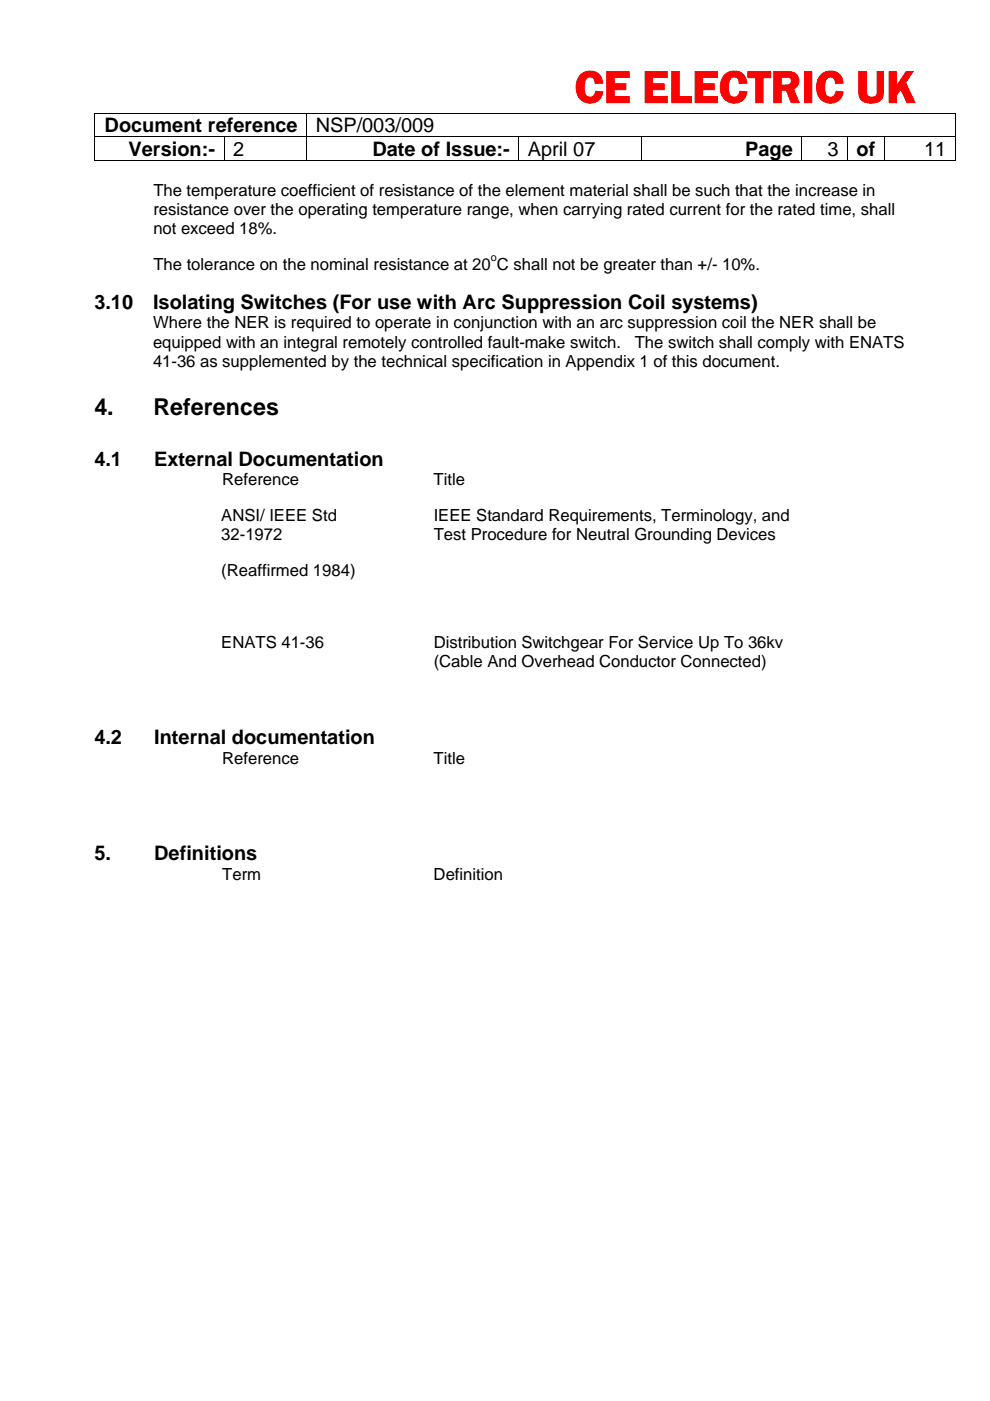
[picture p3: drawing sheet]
<svg xmlns="http://www.w3.org/2000/svg" width="210mm" height="297mm" viewBox="0 0 210 297" stroke-linecap="round" stroke-linejoin="round" font-family="sans-serif">
<defs><g id="words">
<text font-size="9.9" fill="#f00" x="121.8" y="21.8">CE ELECTRIC UK</text>
<g font-size="4.9">
<text x="20" y="88">4.</text>
<text x="32.5" y="88">References</text>
</g>
<g font-size="4.2">
<text x="22.2" y="28">Document reference</text>
<text x="66.9" y="28">NSP/003/009</text>
<text x="27.3" y="33">Version:-</text>
<text x="49.4" y="33">2</text>
<text x="79" y="33">Date of Issue:-</text>
<text x="111.9" y="33">April 07</text>
<text x="158" y="33">Page</text>
<text x="175.5" y="33">3</text>
<text x="181.6" y="33">of</text>
<text x="195.9" y="33">11</text>
<text x="20" y="65.4">3.10</text>
<text x="32.4" y="65.4">Isolating Switches (For use with Arc Suppression Coil systems)</text>
<text x="20" y="98.7">4.1</text>
<text x="32.7" y="98.7">External Documentation</text>
<text x="20" y="157.7">4.2</text>
<text x="32.7" y="157.7">Internal documentation</text>
<text x="20" y="182.4">5.</text>
<text x="32.7" y="182.4">Definitions</text>
</g>
<g font-size="3.5">
<text x="32.5" y="41.5">The temperature coefficient of resistance of the element material shall be such that the increase in</text>
<text x="32.5" y="45.5">resistance over the operating temperature range, when carrying rated current for the rated time, shall</text>
<text x="32.5" y="49.6">not exceed 18%.</text>
<text x="32.5" y="57.2">The tolerance on the nominal resistance at 20 C shall not be greater than +/- 10%.</text>
<text x="32.4" y="69.6">Where the NER is required to operate in conjunction with an arc suppression coil the NER shall be</text>
<text x="32.4" y="73.7">equipped with an integral remotely controlled fault-make switch.</text>
<text x="32.4" y="77.7">41-36 as supplemented by the technical specification in Appendix 1 of this document.</text>
<text x="134.6" y="73.7">The switch shall comply with ENATS</text>
<text x="47.1" y="102.9">Reference</text>
<text x="91.9" y="102.9">Title</text>
<text x="46.9" y="110.5">ANSI/ IEEE Std</text>
<text x="91.9" y="110.5">IEEE Standard Requirements, Terminology, and</text>
<text x="46.9" y="114.5">32-1972</text>
<text x="91.9" y="114.5">Test Procedure for Neutral Grounding Devices</text>
<text x="46.9" y="122.1">(Reaffirmed 1984)</text>
<text x="46.9" y="137.3">ENATS 41-36</text>
<text x="91.9" y="137.3">Distribution Switchgear For Service Up To 36kv</text>
<text x="91.9" y="141.4">(Cable And Overhead Conductor Connected)</text>
<text x="47.1" y="161.9">Reference</text>
<text x="91.9" y="161.9">Title</text>
<text x="47.1" y="186.5">Term</text>
<text x="91.9" y="186.5">Definition</text>
</g>
<text font-size="2.3" x="104.1" y="55.4">o</text>
</g></defs>
<path d="M19.9 23.9h.2v.2h-.2zM202.4 23.9h.2v.2h-.2zM202.4 34h.2v.2h-.2z" fill="#000"/>
<g fill="none" stroke="#000" stroke-width=".21">
<path d="M19.9 24h182.5M19.9 29h182.7M19.9 34.1h27.5M20 24.1v4.8M20 29.1v5.1M47.5 29.1v5.1M47.6 34.1h17.3M65 24.1v4.8M65 29.1v5.1M65.1 34.1h44.8M110 29.1v5.1M110.1 34.1h25.8"/>
<path d="M136 29.1v5.1M136.1 34.1h33.8M170 29.1v5.1M170.1 34.1h9.5M179.7 29.1v5.1M179.8 34.1h7.7M187.5 29.1v5.1M187.6 34.1h14.8M202.5 24.1v4.8M202.5 29.1v5.1"/>
</g>
<use href="#words"/>
</svg>
